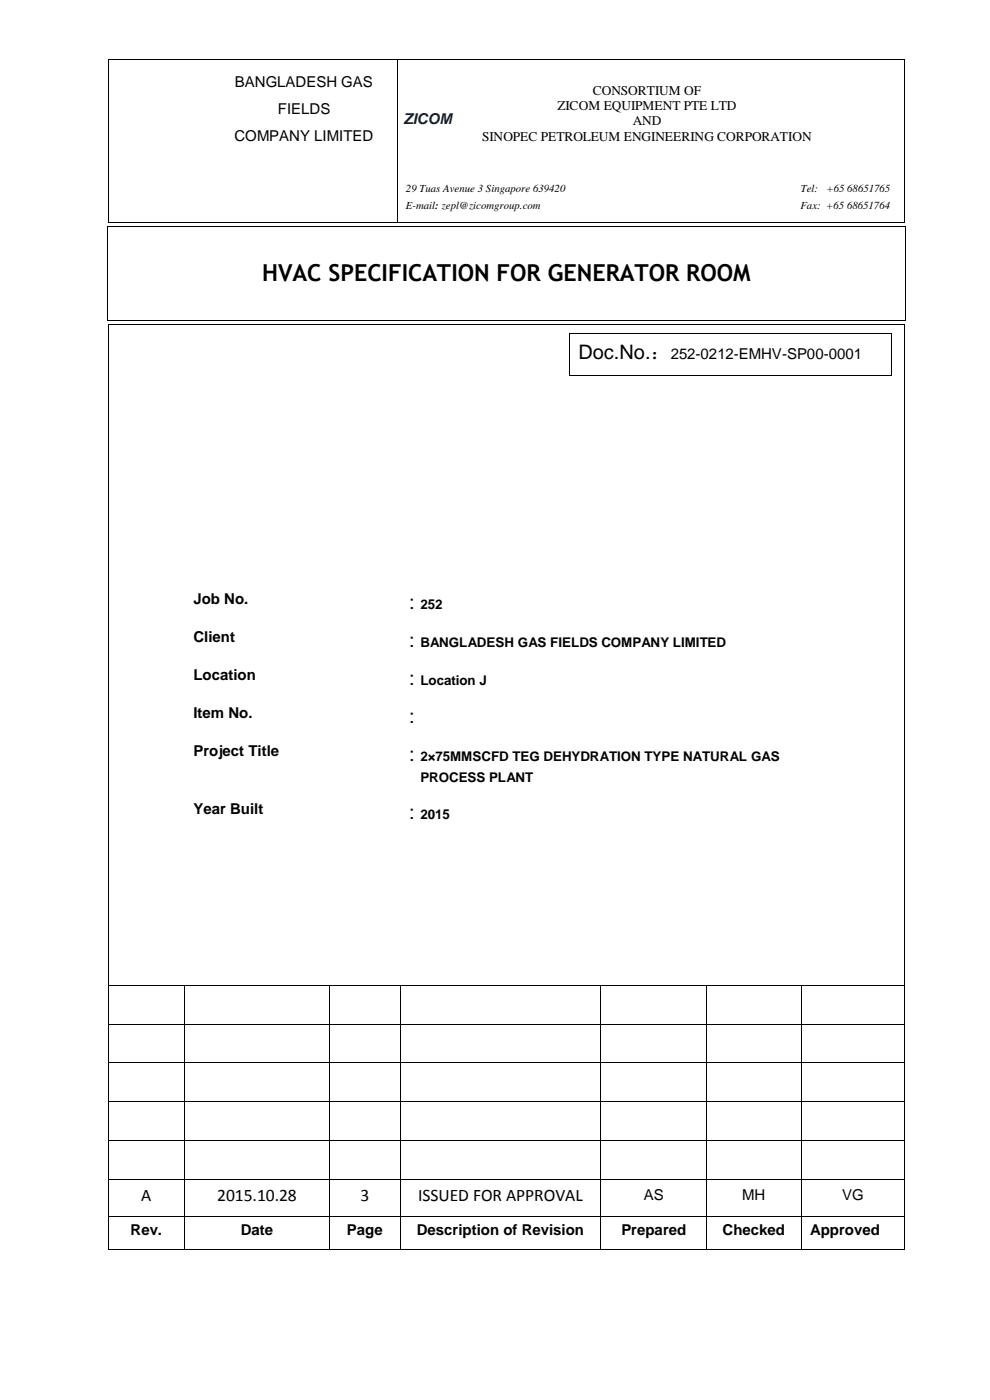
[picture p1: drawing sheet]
<svg xmlns="http://www.w3.org/2000/svg" width="210mm" height="297mm" viewBox="0 0 210 297" stroke-linecap="round" stroke-linejoin="round" font-family="sans-serif">
<defs><g id="words">
<text font-size="5" x="55.6" y="59.5">HVAC SPECIFICATION FOR GENERATOR ROOM</text>
<g font-size="4.2">
<text x="122.7" y="76.2">Doc.No.：</text>
<text x="86.8" y="129.2">:</text>
<text x="86.8" y="137.2">:</text>
<text x="86.8" y="145.3">:</text>
<text x="86.8" y="153.3">:</text>
<text x="86.8" y="161.4">:</text>
<text x="86.8" y="173.7">:</text>
</g>
<g font-size="3.7">
<text x="30" y="254.8">A</text>
<text x="46.1" y="254.8">2015.10.28</text>
<text x="76.5" y="254.8">3</text>
<text x="88.7" y="254.8">ISSUED FOR APPROVAL</text>
</g>
<g font-size="3.2">
<text x="49.8" y="18.5">BANGLADESH GAS</text>
<text x="49.7" y="29.9">COMPANY LIMITED</text>
<text x="58.9" y="24.2">FIELDS</text>
<text x="142.3" y="76.2">252-0212-EMHV-SP00-0001</text>
<text x="41" y="128.2">Job No.</text>
<text x="41" y="136.2">Client</text>
<text x="41" y="144.2">Location</text>
<text x="41" y="152.3">Item No.</text>
<text x="41" y="160.3">Project Title</text>
<text x="41" y="172.7">Year Built</text>
<text x="136.6" y="254.7">AS</text>
<text x="157.4" y="254.7">MH</text>
<text x="178.6" y="254.7">VG</text>
<text x="27.7" y="262">Rev.</text>
<text x="51.1" y="262">Date</text>
<text x="73.6" y="262">Page</text>
<text x="88.4" y="262">Description of Revision</text>
<text x="131.8" y="262">Prepared</text>
<text x="153.3" y="262">Checked</text>
<text x="171.9" y="262">Approved</text>
</g>
<text font-size="3.2" fill="#002060" x="85.6" y="26.2">ZICOM</text>
<g font-size="2.8">
<text x="118.3" y="23.3">ZICOM EQUIPMENT PTE LTD</text>
<text x="125.8" y="20.1">CONSORTIUM OF</text>
<text x="102.3" y="29.8">SINOPEC PETROLEUM ENGINEERING CORPORATION</text>
<text x="134.2" y="26.5">AND</text>
<text x="89.2" y="129.2">252</text>
<text x="89.2" y="137.2">BANGLADESH GAS FIELDS COMPANY LIMITED</text>
<text x="89.2" y="145.3">Location J</text>
<text x="89.2" y="161.4">2×75MMSCFD TEG DEHYDRATION TYPE NATURAL GAS</text>
<text x="89.2" y="165.9">PROCESS PLANT</text>
<text x="89.2" y="173.7">2015</text>
</g>
<g font-size="2.3">
<text x="86.1" y="40.6">29 Tuas Avenue 3 Singapore 639420</text>
<text x="169.9" y="40.6">Tel:</text>
<text x="175.3" y="40.6">+65 68651765</text>
<text x="86.1" y="44.3">E-mail: zepl@zicomgroup.com</text>
<text x="169.8" y="44.3">Fax: +65 68651764</text>
</g>
</g></defs>
<g fill="#000">
<path d="M22.9 12.4h.2v.2h-.2z" fill-rule="evenodd"/>
<path d="M22.9 12.4h.2v.2h-.2z" fill-rule="evenodd"/>
<path d="M84.1 12.4h.2v.2h-.2z" fill-rule="evenodd"/>
<path d="M99 12.4h.2v.2h-.2z" fill-rule="evenodd"/>
<path d="M175.6 12.4h.1v.2h-.1z" fill-rule="evenodd"/>
<path d="M191.8 12.4h.2v.2h-.2z" fill-rule="evenodd"/>
<path d="M191.8 12.4h.2v.2h-.2z" fill-rule="evenodd"/>
<path d="M22.9 47h.2v.2h-.2z" fill-rule="evenodd"/>
<path d="M22.9 47h.2v.2h-.2z" fill-rule="evenodd"/>
<path d="M84.1 47h.2v.2h-.2z" fill-rule="evenodd"/>
<path d="M191.8 47h.2v.2h-.2z" fill-rule="evenodd"/>
<path d="M191.8 47h.2v.2h-.2z" fill-rule="evenodd"/>
</g>
<path d="M23 12.6v34.4M23.1 12.5h61M84.2 12.6v34.4M84.3 12.5h14.7M99.2 12.5h76.4M175.7 12.5h16.1M191.9 12.6v34.4M23.1 47.1h61M84.3 47.1h107.5" fill="none" stroke="#000" stroke-width=".21"/>
<path d="M46.1 14.1h36.7v24.3h-36.7z" fill-rule="evenodd" fill="#fff"/>
<path d="M46.1 14.1h36.7v24.3h-36.7z" fill="none" stroke="#fff" stroke-width=".26"/>
<g fill="#000">
<path d="M22.8 47.9h.2v.2h-.2z" fill-rule="evenodd"/>
<path d="M22.8 47.9h.2v.2h-.2z" fill-rule="evenodd"/>
<path d="M191.9 47.9h.2v.2h-.2z" fill-rule="evenodd"/>
<path d="M191.9 47.9h.2v.2h-.2z" fill-rule="evenodd"/>
<path d="M22.8 67.9h.2v.2h-.2z" fill-rule="evenodd"/>
<path d="M22.8 67.9h.2v.2h-.2z" fill-rule="evenodd"/>
<path d="M22.9 68.8h.2v.2h-.2z" fill-rule="evenodd"/>
<path d="M22.9 68.8h.2v.2h-.2z" fill-rule="evenodd"/>
<path d="M39.1 68.8h.2v.2h-.2z" fill-rule="evenodd"/>
<path d="M69.9 68.8h.2v.2h-.2z" fill-rule="evenodd"/>
<path d="M84.9 68.8h.2v.2h-.2z" fill-rule="evenodd"/>
<path d="M118.8 68.8h.2v.2h-.2z" fill-rule="evenodd"/>
<path d="M120.7 70.7h.2v.2h-.2z" fill-rule="evenodd"/>
<path d="M120.7 70.7h.2v.2h-.2z" fill-rule="evenodd"/>
<path d="M120.7 79.6h.2v.1h-.2z" fill-rule="evenodd"/>
<path d="M120.7 79.6h.2v.1h-.2z" fill-rule="evenodd"/>
<path d="M189.1 70.7h.1v.2h-.1z" fill-rule="evenodd"/>
<path d="M189.1 70.7h.1v.2h-.1z" fill-rule="evenodd"/>
<path d="M189.1 79.6h.1v.1h-.1z" fill-rule="evenodd"/>
<path d="M189.1 79.6h.1v.1h-.1z" fill-rule="evenodd"/>
<path d="M191.8 68.8h.2v.2h-.2z" fill-rule="evenodd"/>
<path d="M191.8 68.8h.2v.2h-.2z" fill-rule="evenodd"/>
<path d="M191.9 67.9h.2v.2h-.2z" fill-rule="evenodd"/>
<path d="M191.9 67.9h.2v.2h-.2z" fill-rule="evenodd"/>
<path d="M22.9 209h.2v.1h-.2z" fill-rule="evenodd"/>
<path d="M22.9 217.2h.2v.1h-.2z" fill-rule="evenodd"/>
<path d="M39 209h.2v.1h-.2z" fill-rule="evenodd"/>
<path d="M39 217.2h.2v.1h-.2z" fill-rule="evenodd"/>
<path d="M39.2 209h.2v.1h-.2z" fill-rule="evenodd"/>
<path d="M69.8 209h.2v.1h-.2z" fill-rule="evenodd"/>
<path d="M69.8 217.2h.2v.1h-.2z" fill-rule="evenodd"/>
<path d="M70 209h.2v.1h-.2z" fill-rule="evenodd"/>
<path d="M84.9 209h.1v.1h-.1z" fill-rule="evenodd"/>
<path d="M84.9 217.2h.1v.1h-.1z" fill-rule="evenodd"/>
<path d="M85 209h.2v.1h-.2z" fill-rule="evenodd"/>
<path d="M127.4 209h.1v.1h-.1z" fill-rule="evenodd"/>
<path d="M127.4 217.2h.1v.1h-.1z" fill-rule="evenodd"/>
<path d="M127.5 209h.2v.1h-.2z" fill-rule="evenodd"/>
<path d="M149.9 209h.1v.1h-.1z" fill-rule="evenodd"/>
<path d="M149.9 217.2h.1v.1h-.1z" fill-rule="evenodd"/>
<path d="M150 209h.2v.1h-.2z" fill-rule="evenodd"/>
<path d="M169.9 209h.1v.1h-.1z" fill-rule="evenodd"/>
<path d="M169.9 217.2h.1v.1h-.1z" fill-rule="evenodd"/>
<path d="M170 209h.2v.1h-.2z" fill-rule="evenodd"/>
<path d="M191.8 209h.2v.1h-.2z" fill-rule="evenodd"/>
<path d="M191.8 217.2h.2v.1h-.2z" fill-rule="evenodd"/>
<path d="M22.9 225.4h.2v.2h-.2z" fill-rule="evenodd"/>
<path d="M22.9 233.6h.2v.2h-.2z" fill-rule="evenodd"/>
<path d="M39 225.4h.2v.2h-.2z" fill-rule="evenodd"/>
<path d="M39 233.6h.2v.2h-.2z" fill-rule="evenodd"/>
<path d="M69.8 225.4h.2v.2h-.2z" fill-rule="evenodd"/>
<path d="M69.8 233.6h.2v.2h-.2z" fill-rule="evenodd"/>
<path d="M84.9 225.4h.1v.2h-.1z" fill-rule="evenodd"/>
<path d="M84.9 233.6h.1v.2h-.1z" fill-rule="evenodd"/>
<path d="M127.4 225.4h.1v.2h-.1z" fill-rule="evenodd"/>
<path d="M127.4 233.6h.1v.2h-.1z" fill-rule="evenodd"/>
<path d="M149.9 225.4h.1v.2h-.1z" fill-rule="evenodd"/>
<path d="M149.9 233.6h.1v.2h-.1z" fill-rule="evenodd"/>
<path d="M169.9 225.4h.1v.2h-.1z" fill-rule="evenodd"/>
<path d="M169.9 233.6h.1v.2h-.1z" fill-rule="evenodd"/>
<path d="M191.8 225.4h.2v.2h-.2z" fill-rule="evenodd"/>
<path d="M191.8 233.6h.2v.2h-.2z" fill-rule="evenodd"/>
<path d="M22.9 241.8h.2v.2h-.2z" fill-rule="evenodd"/>
<path d="M22.9 250.1h.2v.1h-.2z" fill-rule="evenodd"/>
<path d="M22.9 257.9h.2v.2h-.2z" fill-rule="evenodd"/>
<path d="M39 241.8h.2v.2h-.2z" fill-rule="evenodd"/>
<path d="M39 250.1h.2v.1h-.2z" fill-rule="evenodd"/>
<path d="M39 257.9h.2v.2h-.2z" fill-rule="evenodd"/>
<path d="M69.8 241.8h.2v.2h-.2z" fill-rule="evenodd"/>
<path d="M69.8 250.1h.2v.1h-.2z" fill-rule="evenodd"/>
<path d="M69.8 257.9h.2v.2h-.2z" fill-rule="evenodd"/>
<path d="M84.9 241.8h.1v.2h-.1z" fill-rule="evenodd"/>
<path d="M84.9 250.1h.1v.1h-.1z" fill-rule="evenodd"/>
<path d="M84.9 257.9h.1v.2h-.1z" fill-rule="evenodd"/>
<path d="M127.4 241.8h.1v.2h-.1z" fill-rule="evenodd"/>
<path d="M127.4 250.1h.1v.1h-.1z" fill-rule="evenodd"/>
<path d="M127.4 257.9h.1v.2h-.1z" fill-rule="evenodd"/>
<path d="M149.9 241.8h.1v.2h-.1z" fill-rule="evenodd"/>
<path d="M149.9 250.1h.1v.1h-.1z" fill-rule="evenodd"/>
<path d="M149.9 257.9h.1v.2h-.1z" fill-rule="evenodd"/>
<path d="M169.9 241.8h.1v.2h-.1z" fill-rule="evenodd"/>
<path d="M169.9 250.1h.1v.1h-.1z" fill-rule="evenodd"/>
<path d="M169.9 257.9h.1v.2h-.1z" fill-rule="evenodd"/>
<path d="M191.8 241.8h.2v.2h-.2z" fill-rule="evenodd"/>
<path d="M191.8 250.1h.2v.1h-.2z" fill-rule="evenodd"/>
<path d="M191.8 257.9h.2v.2h-.2z" fill-rule="evenodd"/>
<path d="M22.9 265h.2v.1h-.2z" fill-rule="evenodd"/>
<path d="M22.9 265h.2v.1h-.2z" fill-rule="evenodd"/>
<path d="M39 265h.2v.1h-.2z" fill-rule="evenodd"/>
<path d="M69.8 265h.2v.1h-.2z" fill-rule="evenodd"/>
<path d="M84.9 265h.1v.1h-.1z" fill-rule="evenodd"/>
<path d="M127.4 265h.1v.1h-.1z" fill-rule="evenodd"/>
<path d="M149.9 265h.1v.1h-.1z" fill-rule="evenodd"/>
<path d="M169.9 265h.1v.1h-.1z" fill-rule="evenodd"/>
<path d="M191.8 265h.2v.1h-.2z" fill-rule="evenodd"/>
<path d="M191.8 265h.2v.1h-.2z" fill-rule="evenodd"/>
</g>
<g fill="none" stroke="#000" stroke-width=".21">
<path d="M22.9 48.1v19.8M23 48h168.9M192 48.1v19.8M23 68h168.9M23 69v140M23.1 68.9h16M39.3 68.9h30.6M70.1 68.9h14.8M85.1 68.9h33.7M119 68.9h72.8M120.8 70.9v8.7M120.9 70.8h68.2"/>
<path d="M120.9 79.6h68.2M189.1 70.9v8.7M191.9 69v140M23 209.1v8.1M23 217.3v8.1M23.1 209h15.9M23.1 217.2h15.9M39.1 209.1v8.1M39.1 217.3v8.1M39.2 217.2h30.6M39.4 209h30.4M69.9 209.1v8.1"/>
<path d="M69.9 217.3v8.1M70 217.2h14.9M70.2 209h14.7M84.9 209.1v8.1M84.9 217.3v8.1M85 217.2h42.4M85.2 209h42.2M127.4 209.1v8.1M127.4 217.3v8.1M127.5 217.2h22.4M127.7 209h22.2M149.9 209.1v8.1"/>
<path d="M149.9 217.3v8.1M150 217.2h19.9M150.2 209h19.7M170 209.1v8.1M170 217.3v8.1M170 217.2h21.8M170.2 209h21.6M191.9 209.1v8.1M191.9 217.3v8.1M23 225.6v8M23 233.8v8M23.1 225.5h15.9"/>
<path d="M23.1 233.7h15.9M39.1 225.6v8M39.1 233.8v8M39.2 225.5h30.6M39.2 233.7h30.6M69.9 225.6v8M69.9 233.8v8M70 225.5h14.9M70 233.7h14.9M84.9 225.6v8M84.9 233.8v8M85 225.5h42.4"/>
<path d="M85 233.7h42.4M127.4 225.6v8M127.4 233.8v8M127.5 225.5h22.4M127.5 233.7h22.4M149.9 225.6v8M149.9 233.8v8M150 225.5h19.9M150 233.7h19.9M170 225.6v8M170 233.8v8M170 225.5h21.8"/>
<path d="M170 233.7h21.8M191.9 225.6v8M191.9 233.8v8M23 242v8.1M23 250.2v7.7M23 258.1v6.9M23.1 241.9h15.9M23.1 250.1h15.9M23.1 258h15.9M39.1 242v8.1M39.1 250.2v7.7M39.1 258.1v6.9"/>
<path d="M39.2 241.9h30.6M39.2 250.1h30.6M39.2 258h30.6M69.9 242v8.1M69.9 250.2v7.7M69.9 258.1v6.9M70 241.9h14.9M70 250.1h14.9M70 258h14.9M84.9 242v8.1M84.9 250.2v7.7M84.9 258.1v6.9"/>
<path d="M85 241.9h42.4M85 250.1h42.4M85 258h42.4M127.4 242v8.1M127.4 250.2v7.7M127.4 258.1v6.9M127.5 241.9h22.4M127.5 250.1h22.4M127.5 258h22.4M149.9 242v8.1M149.9 250.2v7.7M149.9 258.1v6.9"/>
<path d="M150 241.9h19.9M150 250.1h19.9M150 258h19.9M170 242v8.1M170 250.2v7.7M170 258.1v6.9M170 241.9h21.8M170 250.1h21.8M170 258h21.8M191.9 242v8.1M191.9 250.2v7.7M191.9 258.1v6.9"/>
<path d="M23.1 265h15.9M39.2 265h30.6M70 265h14.9M85 265h42.4M127.5 265h22.4M150 265h19.9M170 265h21.8"/>
</g>
<use href="#words"/>
</svg>
